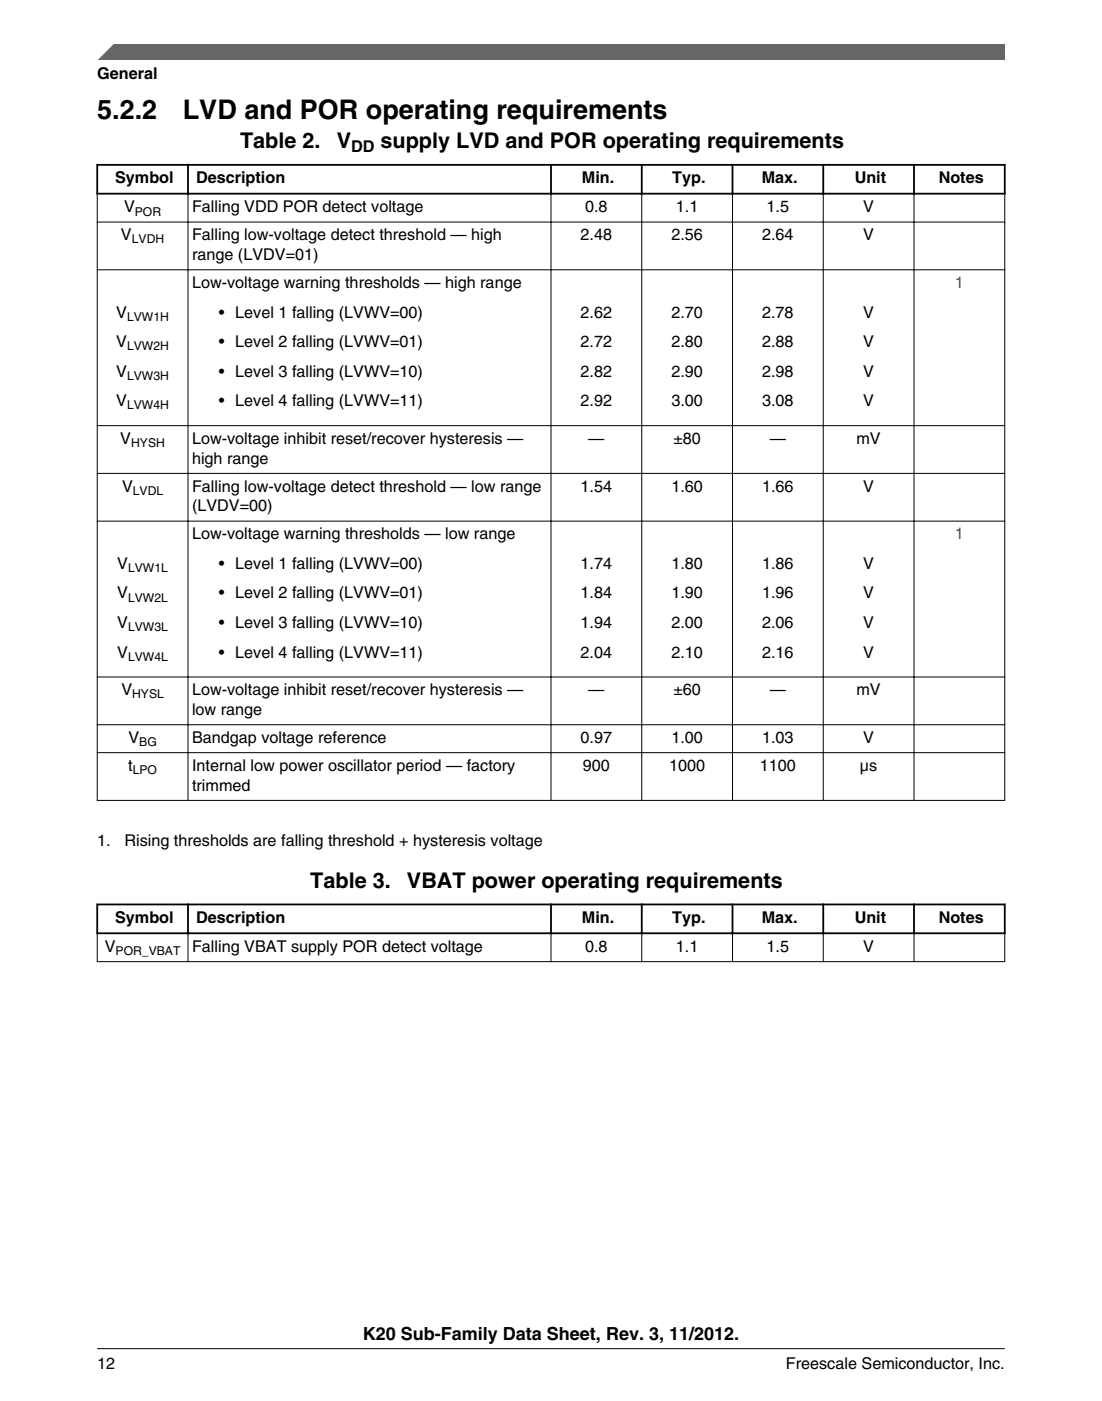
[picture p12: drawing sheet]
<svg xmlns="http://www.w3.org/2000/svg" width="216mm" height="274mm" viewBox="0 0 216 274" stroke-linecap="round" stroke-linejoin="round" font-family="sans-serif">
<defs><g id="words">
<g font-size="5.3">
<text x="19" y="23.2">5.2.2</text>
<text x="35.8" y="23.2">LVD and POR operating requirements</text>
</g>
<g font-size="4.2">
<text x="47" y="29">Table 2.</text>
<text x="66" y="29">V</text>
<text x="74.6" y="29">supply LVD and POR operating requirements</text>
<text x="60.8" y="173.8">Table 3.</text>
<text x="79.7" y="173.8">VBAT power operating requirements</text>
</g>
<text font-size="3.5" x="71.1" y="262.3">K20 Sub-Family Data Sheet, Rev. 3, 11/2012.</text>
<g font-size="3.2">
<text x="19" y="15.5">General</text>
<text x="68.8" y="29.8">DD</text>
<text x="22.6" y="35.9">Symbol</text>
<text x="38.4" y="35.9">Description</text>
<text x="114" y="35.9">Min.</text>
<text x="131.7" y="35.9">Typ.</text>
<text x="149.2" y="35.9">Max.</text>
<text x="167.4" y="35.9">Unit</text>
<text x="183.9" y="35.9">Notes</text>
<text x="24.3" y="41.6">V</text>
<text x="37.6" y="41.6">Falling VDD POR detect voltage</text>
<text x="114.6" y="41.6">0.8</text>
<text x="132.4" y="41.6">1.1</text>
<text x="150.2" y="41.6">1.5</text>
<text x="169.1" y="41.6">V</text>
<text x="23.7" y="47">V</text>
<text x="37.6" y="47">Falling low-voltage detect threshold — high</text>
<text x="113.8" y="47">2.48</text>
<text x="131.5" y="47">2.56</text>
<text x="149.3" y="47">2.64</text>
<text x="169.1" y="47">V</text>
<text x="37.6" y="50.9">range (LVDV=01)</text>
<text x="37.6" y="56.4">Low-voltage warning thresholds — high range</text>
<text x="22.8" y="62.2">V</text>
<text x="42.9" y="62.2">• Level 1 falling (LVWV=00)</text>
<text x="113.8" y="62.2">2.62</text>
<text x="131.5" y="62.2">2.70</text>
<text x="149.3" y="62.2">2.78</text>
<text x="169.1" y="62.2">V</text>
<text x="22.8" y="68">V</text>
<text x="42.9" y="68">• Level 2 falling (LVWV=01)</text>
<text x="113.8" y="68">2.72</text>
<text x="131.5" y="68">2.80</text>
<text x="149.3" y="68">2.88</text>
<text x="169.1" y="68">V</text>
<text x="22.8" y="73.7">V</text>
<text x="42.9" y="73.7">• Level 3 falling (LVWV=10)</text>
<text x="113.8" y="73.7">2.82</text>
<text x="131.5" y="73.7">2.90</text>
<text x="149.3" y="73.7">2.98</text>
<text x="169.1" y="73.7">V</text>
<text x="22.8" y="79.5">V</text>
<text x="42.9" y="79.5">• Level 4 falling (LVWV=11)</text>
<text x="113.8" y="79.5">2.92</text>
<text x="131.5" y="79.5">3.00</text>
<text x="149.3" y="79.5">3.08</text>
<text x="169.1" y="79.5">V</text>
<text x="23.6" y="86.9">V</text>
<text x="37.6" y="86.9">Low-voltage inhibit reset/recover hysteresis —</text>
<text x="115.3" y="86.9">—</text>
<text x="131.9" y="86.9">±80</text>
<text x="150.8" y="86.9">—</text>
<text x="167.8" y="86.9">mV</text>
<text x="37.6" y="90.8">high range</text>
<text x="23.9" y="96.3">V</text>
<text x="37.6" y="96.3">Falling low-voltage detect threshold — low range</text>
<text x="37.6" y="100.1">(LVDV=00)</text>
<text x="113.8" y="96.3">1.54</text>
<text x="131.5" y="96.3">1.60</text>
<text x="149.3" y="96.3">1.66</text>
<text x="169.1" y="96.3">V</text>
<text x="37.6" y="105.6">Low-voltage warning thresholds — low range</text>
<text x="23" y="111.4">V</text>
<text x="42.9" y="111.4">• Level 1 falling (LVWV=00)</text>
<text x="113.8" y="111.4">1.74</text>
<text x="131.5" y="111.4">1.80</text>
<text x="149.3" y="111.4">1.86</text>
<text x="169.1" y="111.4">V</text>
<text x="23" y="117.2">V</text>
<text x="42.9" y="117.2">• Level 2 falling (LVWV=01)</text>
<text x="113.8" y="117.2">1.84</text>
<text x="131.5" y="117.2">1.90</text>
<text x="149.3" y="117.2">1.96</text>
<text x="169.1" y="117.2">V</text>
<text x="23" y="123">V</text>
<text x="42.9" y="123">• Level 3 falling (LVWV=10)</text>
<text x="113.8" y="123">1.94</text>
<text x="131.5" y="123">2.00</text>
<text x="149.3" y="123">2.06</text>
<text x="169.1" y="123">V</text>
<text x="23" y="128.7">V</text>
<text x="42.9" y="128.7">• Level 4 falling (LVWV=11)</text>
<text x="113.8" y="128.7">2.04</text>
<text x="131.5" y="128.7">2.10</text>
<text x="149.3" y="128.7">2.16</text>
<text x="169.1" y="128.7">V</text>
<text x="23.8" y="136.1">V</text>
<text x="37.6" y="136.1">Low-voltage inhibit reset/recover hysteresis —</text>
<text x="115.3" y="136.1">—</text>
<text x="131.9" y="136.1">±60</text>
<text x="150.8" y="136.1">—</text>
<text x="167.8" y="136.1">mV</text>
<text x="37.6" y="140">low range</text>
<text x="25.2" y="145.5">V</text>
<text x="37.6" y="145.5">Bandgap voltage reference</text>
<text x="113.8" y="145.5">0.97</text>
<text x="131.5" y="145.5">1.00</text>
<text x="149.3" y="145.5">1.03</text>
<text x="169.1" y="145.5">V</text>
<text x="25.1" y="150.9">t</text>
<text x="37.6" y="150.9">Internal low power oscillator period — factory</text>
<text x="37.6" y="154.8">trimmed</text>
<text x="114.2" y="150.9">900</text>
<text x="131.1" y="150.9">1000</text>
<text x="148.9" y="150.9">1100</text>
<text x="168.5" y="150.9">μs</text>
<text x="19" y="165.6">1.</text>
<text x="24.4" y="165.6">Rising thresholds are falling threshold + hysteresis voltage</text>
<text x="22.6" y="180.7">Symbol</text>
<text x="38.4" y="180.7">Description</text>
<text x="114" y="180.7">Min.</text>
<text x="131.7" y="180.7">Typ.</text>
<text x="149.2" y="180.7">Max.</text>
<text x="167.4" y="180.7">Unit</text>
<text x="183.9" y="180.7">Notes</text>
<text x="20.5" y="186.4">V</text>
<text x="37.6" y="186.4">Falling VBAT supply POR detect voltage</text>
<text x="114.6" y="186.4">0.8</text>
<text x="132.4" y="186.4">1.1</text>
<text x="150.2" y="186.4">1.5</text>
<text x="169.1" y="186.4">V</text>
<text x="19" y="268">12</text>
<text x="154" y="268">Freescale Semiconductor, Inc.</text>
</g>
<g font-size="3.2" fill="#00f">
<text x="187.1" y="56.4">1</text>
<text x="187.1" y="105.6">1</text>
</g>
<g font-size="2.4">
<text x="25.8" y="47.7">LVDH</text>
<text x="26.4" y="42.2">POR</text>
<text x="24.9" y="62.8">LVW1H</text>
<text x="24.9" y="68.6">LVW2H</text>
<text x="24.9" y="74.4">LVW3H</text>
<text x="24.9" y="80.2">LVW4H</text>
<text x="25.7" y="87.5">HYSH</text>
<text x="26" y="96.9">LVDL</text>
<text x="25.1" y="112">LVW1L</text>
<text x="25.1" y="117.8">LVW2L</text>
<text x="25.1" y="123.6">LVW3L</text>
<text x="25.1" y="129.4">LVW4L</text>
<text x="25.9" y="136.8">HYSL</text>
<text x="27.3" y="146.1">BG</text>
<text x="26" y="151.6">LPO</text>
<text x="22.6" y="187">POR_VBAT</text>
</g>
</g></defs>
<path d="M18.9 32.3h178.1M18.9 37.9h178.1M19 32.1v6M36.8 32.1v6M107.9 32.1v6M125.7 32.1v6M143.5 32.1v6M161.3 32.1v6M179.1 32.1v6M196.8 32.1v6" fill="none" stroke="#000" stroke-width=".35"/>
<g fill="none" stroke="#000" stroke-width=".2">
<path d="M19 38.1v118.7M36.8 37.7v119.1M107.9 37.7v119.1M125.7 37.7v119.1M143.5 37.7v119.1M161.3 37.7v119.1M179.1 37.7v119.1M196.8 38.1v118.7M19 43.5h177.9M19 52.8h177.9M19 83.3h177.9M19 92.7h177.9"/>
<path d="M19 102h177.9M19 132.6h177.9M19 141.9h177.9M19 147.4h177.9M19 156.7h177.9"/>
</g>
<g fill="#fff">
<path d="M19.1 170.2h177.8v19.9h-177.8z" fill-rule="evenodd"/>
<path d="M19.2 177.3h17.5v5.3h-17.5z" fill-rule="evenodd"/>
<path d="M37 177.3h70.8v5.3h-70.8z" fill-rule="evenodd"/>
<path d="M108.1 177.3h17.5v5.3h-17.5z" fill-rule="evenodd"/>
<path d="M125.9 177.3h17.4v5.3h-17.4z" fill-rule="evenodd"/>
<path d="M143.7 177.3h17.4v5.3h-17.4z" fill-rule="evenodd"/>
<path d="M161.5 177.3h17.4v5.3h-17.4z" fill-rule="evenodd"/>
<path d="M179.2 177.3h17.5v5.3h-17.5z" fill-rule="evenodd"/>
<path d="M19.1 182.9h17.6v5.3h-17.6z" fill-rule="evenodd"/>
<path d="M36.9 182.9h71v5.3h-71z" fill-rule="evenodd"/>
<path d="M108 182.9h17.6v5.3h-17.6z" fill-rule="evenodd"/>
<path d="M125.8 182.9h17.6v5.3h-17.6z" fill-rule="evenodd"/>
<path d="M143.6 182.9h17.6v5.3h-17.6z" fill-rule="evenodd"/>
<path d="M161.4 182.9h17.6v5.3h-17.6z" fill-rule="evenodd"/>
<path d="M179.2 182.9h17.6v5.3h-17.6z" fill-rule="evenodd"/>
</g>
<path d="M18.9 177.1h178.1M19 176.9v6M36.8 176.9v6M107.9 176.9v6M125.7 176.9v6M143.5 176.9v6M161.3 176.9v6M179.1 176.9v6M196.8 176.9v6M18.9 182.7h178.1" fill="none" stroke="#000" stroke-width=".35"/>
<path d="M19 188.3h177.9M19 182.9v5.5M36.8 182.5v5.9M107.9 182.5v5.9M125.7 182.5v5.9M143.5 182.5v5.9M161.3 182.5v5.9M179.1 182.5v5.9M196.8 182.9v5.5" fill="none" stroke="#000" stroke-width=".2"/>
<path d="M19 11.7l5.7-3.1 172.2 .1v3z" fill="#666"/>
<path d="M22.5 8.6l-3.1 3.1" fill="none" stroke="#666" stroke-width=".28"/>
<path d="M19 264.1h177.8" fill="none" stroke="#000" stroke-width=".2"/>
<use href="#words"/>
</svg>
